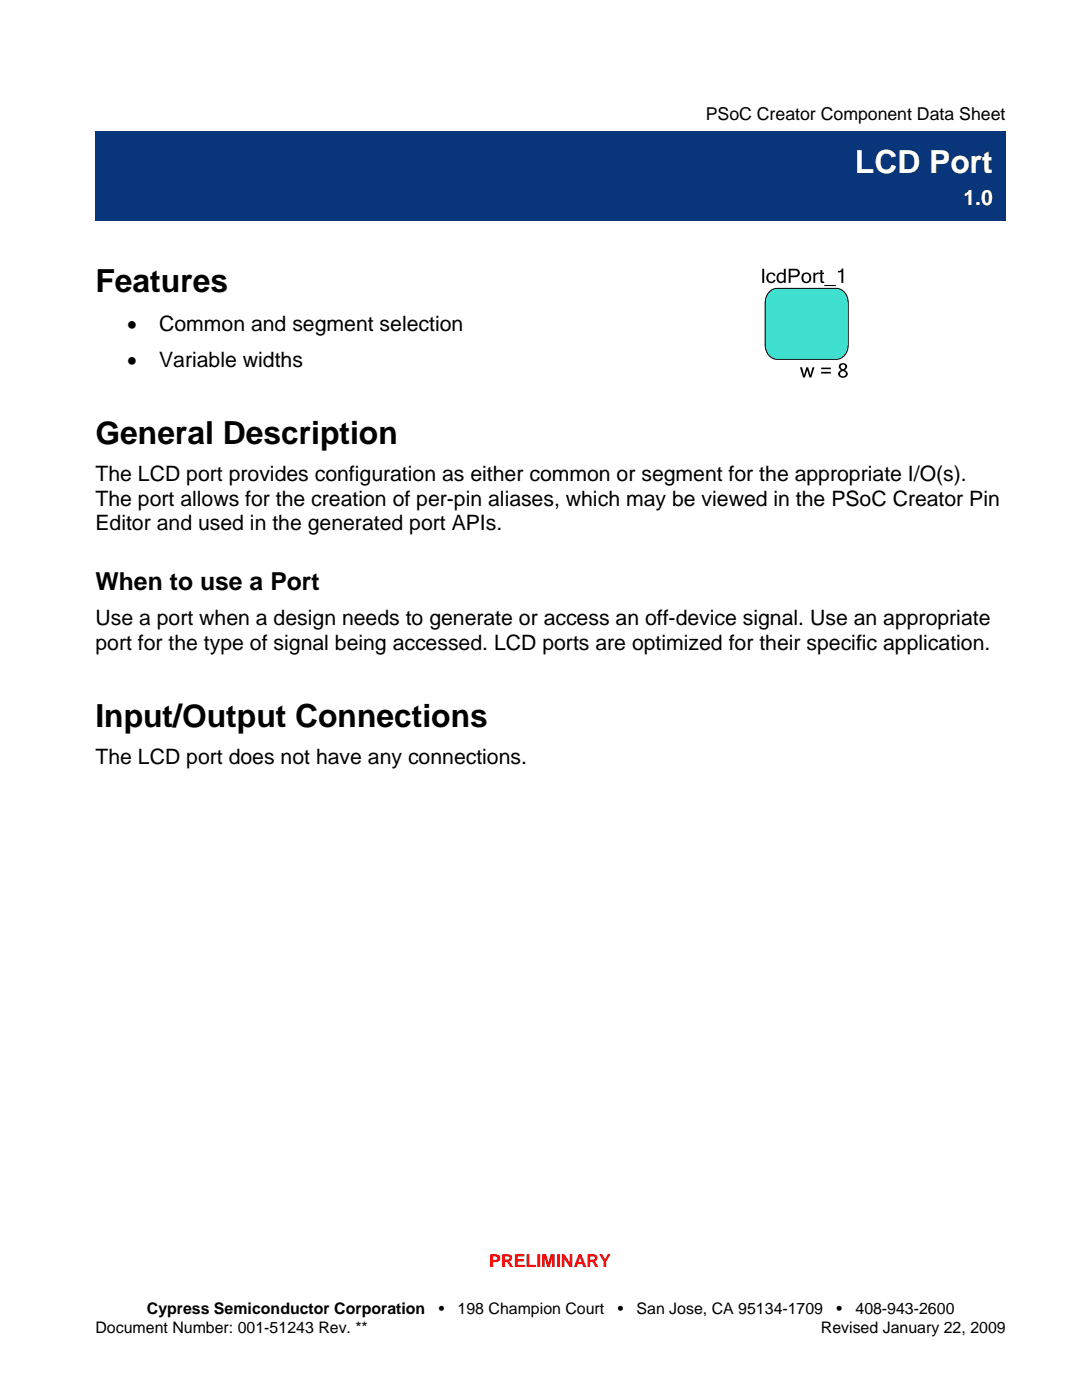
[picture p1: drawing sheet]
<svg xmlns="http://www.w3.org/2000/svg" width="216mm" height="279mm" viewBox="0 0 216 279" stroke-linecap="round" stroke-linejoin="round" font-family="sans-serif">
<defs><g id="words">
<text font-size="6.3" fill="#fff" x="170.6" y="34.6">LCD Port</text>
<g font-size="6.3">
<text x="19" y="58.4">Features</text>
<text x="19" y="88.7">General Description</text>
<text x="19" y="145">Input/Output Connections</text>
</g>
<text font-size="4.9" x="19" y="117.7">When to use a Port</text>
<text font-size="4.2" fill="#fff" x="192.2" y="40.9">1.0</text>
<g font-size="4.2">
<text x="25.4" y="66.1">•</text>
<text x="31.8" y="66.1">Common and segment selection</text>
<text x="25.4" y="73.3">•</text>
<text x="31.8" y="73.3">Variable widths</text>
<text x="19" y="96.1">The LCD port provides configuration as either common or segment for the appropriate I/O(s).</text>
<text x="19" y="100.9">The port allows for the creation of per-pin aliases, which may be viewed in the PSoC Creator Pin</text>
<text x="19" y="105.8">Editor and used in the generated port APIs.</text>
<text x="19" y="124.8">Use a port when a design needs to generate or access an off-device signal. Use an appropriate</text>
<text x="19" y="129.7">port for the type of signal being accessed. LCD ports are optimized for their specific application.</text>
<text x="19" y="152.4">The LCD port does not have any connections.</text>
</g>
<text font-size="3.5" x="140.8" y="23.9">PSoC Creator Component Data Sheet</text>
<text font-size="3.5" fill="#f00" x="97.6" y="252.8">PRELIMINARY</text>
<g font-size="3.2">
<text x="29.3" y="262.3">Cypress Semiconductor Corporation</text>
<text x="87.5" y="262.3">•</text>
<text x="91.3" y="262.3">198 Champion Court</text>
<text x="123.3" y="262.3">•</text>
<text x="127" y="262.3">San Jose, CA 95134-1709</text>
<text x="166.9" y="262.3">•</text>
<text x="170.7" y="262.3">408-943-2600</text>
<text x="19.1" y="266">Document Number: 001-51243 Rev. **</text>
<text x="163.8" y="266">Revised January 22, 2009</text>
</g>
</g></defs>
<path d="M19 26.1h181.7v17.9h-181.7z" fill="#09367a"/>
<path d="M153.6 58.2l.9-.6h.5h11.9a2.6 2.6 0 0 1 2.3 2.8v8.5a2.67 2.67 0 0 1-2.3 2.8h-11.9a2.59 2.59 0 0 1-2.3-2.8v-8.5a3.1 3.1 0 0 1 .9-2.2z" fill-rule="evenodd" fill="#40e0d0"/>
<path d="M153.6 58.2l.9-.6h.5h11.9a2.6 2.6 0 0 1 2.3 2.8v8.5a2.67 2.67 0 0 1-2.3 2.8h-11.9a2.59 2.59 0 0 1-2.3-2.8v-8.5a3.1 3.1 0 0 1 .9-2.2z" fill="none" stroke="#000" stroke-width=".2"/>
<g fill="#000">
<path d="M152.1 53.6h.4v2.9h-.4zM153.2 54.7a.93 .93 0 0 1 1.5 .3h-.4a.57 .57 0 0 0-.7-.3 .57 .57 0 0 0-.3 .7 .57 .57 0 0 0 .3 .8 .57 .57 0 0 0 .7-.3h.4a.98 .98 0 0 1-1.2 .5 .98 .98 0 0 1-.6-1.3zM155.6 54.7a.94 .94 0 0 0 .2 1.5l.6-.3v-1l-.3-.2zM155.2 54.7l.6-.3 .6 .2v-1h.4v2.9h-.4v-.3a.9 .9 0 0 1-1.2 .1 .9 .9 0 0 1-.2-1.2zM157.4 53.6h1.1a.88 .88 0 0 1 1.1 .9 .88 .88 0 0 1-1.1 .8h-.7v1.2h-.4zM157.8 54v1h.7a.53 .53 0 0 0 .7-.5 .53 .53 0 0 0-.7-.5zM159.8 55.4a1.05 1.05 0 0 1 2.1 0 1.05 1.05 0 0 1-2.1 0zM160.5 54.8a.76 .76 0 0 0-.2 1 .76 .76 0 0 0 .9 .3 .75 .75 0 0 0 .3-1 .75 .75 0 0 0-1-.3zM162.3 54.4h.4v.3l.3-.3h.4v.4h-.4l-.3 .2v1.5h-.4zM163.7 53.9h.4v.5h.3v.3h-.3v1.2v.3h.4v.3a.52 .52 0 0 1-.6-.1 .52 .52 0 0 1-.2-.5v-1.2h-.3v-.3h.3zM164.5 56.9h2.3v.2h-2.3zM167.2 54.1a.67 .67 0 0 0 .8-.5h.3v2.9h-.4v-2.2l-.7 .1z" fill-rule="evenodd"/>
<path d="M159.6 73.3h.4l.4 1.5 .5-1.5h.3l.5 1.5 .4-1.5h.4l-.6 2h-.4l-.4-1.4-.5 1.4h-.3zM163.9 73.4h1.9v.3h-1.9zM163.9 74.2h1.9v.3h-1.9zM167.6 72.7a.78 .78 0 0 1 1.2 0 .78 .78 0 0 1-.2 1.2 .83 .83 0 0 1 .5 1.1 .83 .83 0 0 1-1.2 .4 .77 .77 0 0 1-.7-.8 .77 .77 0 0 1 .7-.7 .7 .7 0 0 1-.3-1.2zM167.7 73.2a.5 .5 0 0 0 1 0 .5 .5 0 0 0-1 0zM167.7 74.6a.56 .56 0 0 0 1.1 0 .56 .56 0 0 0-1.1 0z" fill-rule="evenodd"/>
</g>
<use href="#words"/>
</svg>
